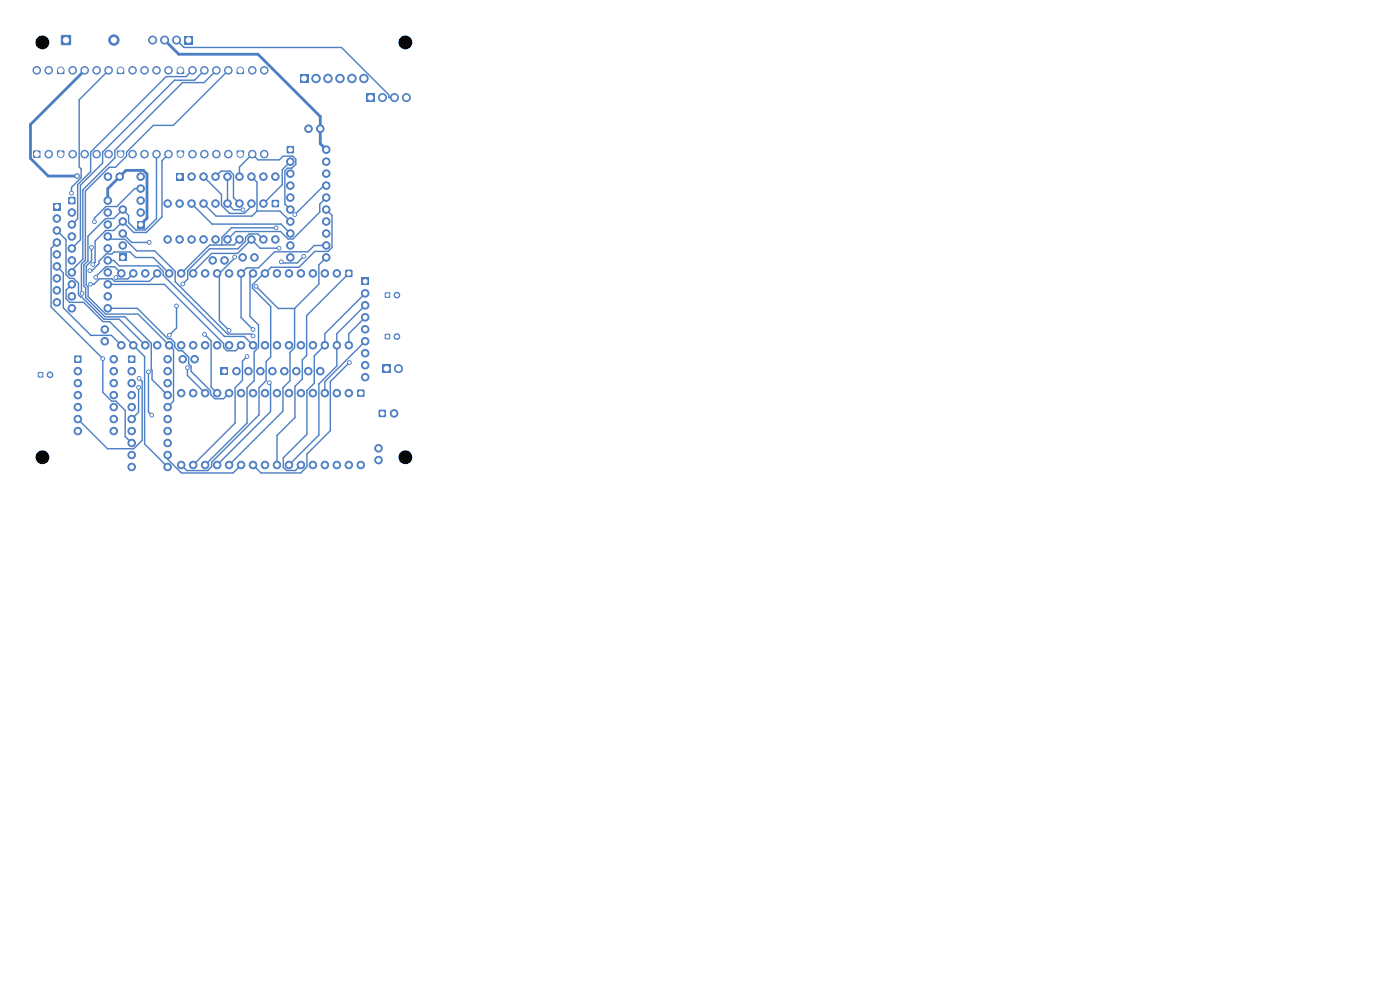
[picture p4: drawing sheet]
<svg xmlns="http://www.w3.org/2000/svg" width="297mm" height="210mm" viewBox="0 0 297 210" stroke-linecap="round" stroke-linejoin="round" font-family="sans-serif">
<path d="M81.7 62.1h1v1h-1z" fill="#4d7fc4"/>
<g fill="#4d7fc4" stroke="#4d7fc4" stroke-width=".21">
<circle cx="84.2" cy="62.6" r=".6"/>
<circle cx="72.1" cy="16.6" r=".9"/>
</g>
<path d="M63.6 15.8h1.8v1.8h-1.8z" fill="#4d7fc4"/>
<g fill="#4d7fc4" stroke="#4d7fc4" stroke-width=".21">
<circle cx="67" cy="16.6" r=".9"/>
<circle cx="69.6" cy="16.6" r=".9"/>
<circle cx="74.7" cy="16.6" r=".9"/>
<circle cx="77.2" cy="16.6" r=".9"/>
</g>
<path d="M77.7 19.9h1.7v1.7h-1.7z" fill="#4d7fc4"/>
<g fill="#4d7fc4" stroke="#4d7fc4" stroke-width=".21">
<circle cx="83.7" cy="20.7" r=".85"/>
<circle cx="86.2" cy="20.7" r=".85"/>
<circle cx="81.1" cy="20.7" r=".85"/>
</g>
<path d="M7.1 32h1.4v1.4h-1.4z" fill="#4d7fc4"/>
<circle cx="10.3" cy="32.7" r=".8" fill="#4d7fc4" stroke="#4d7fc4" stroke-width=".21"/>
<path d="M12.1 32l1.5-.1 .1 .8a.8 .8 0 0 1-.8 .8 .8 .8 0 0 1-.8-.7z" fill="#4d7fc4"/>
<g fill="#4d7fc4" stroke="#4d7fc4" stroke-width=".21">
<circle cx="15.4" cy="32.7" r=".8"/>
<circle cx="18" cy="32.7" r=".8"/>
<circle cx="20.5" cy="32.7" r=".8"/>
<circle cx="23" cy="32.7" r=".8"/>
</g>
<path d="M24.8 32l1.5-.1 .1 .8a.8 .8 0 0 1-.8 .8 .8 .8 0 0 1-.8-.7z" fill="#4d7fc4"/>
<g fill="#4d7fc4" stroke="#4d7fc4" stroke-width=".21">
<circle cx="28.1" cy="32.7" r=".8"/>
<circle cx="30.7" cy="32.7" r=".8"/>
<circle cx="33.2" cy="32.7" r=".8"/>
<circle cx="35.7" cy="32.7" r=".8"/>
</g>
<path d="M37.5 32l1.5-.1 .1 .8a.8 .8 0 0 1-.8 .8 .8 .8 0 0 1-.8-.7z" fill="#4d7fc4"/>
<g fill="#4d7fc4" stroke="#4d7fc4" stroke-width=".21">
<circle cx="40.8" cy="32.7" r=".8"/>
<circle cx="43.4" cy="32.7" r=".8"/>
<circle cx="45.9" cy="32.7" r=".8"/>
<circle cx="48.4" cy="32.7" r=".8"/>
</g>
<path d="M50.2 32l1.5-.1 .1 .8a.8 .8 0 0 1-.8 .8 .8 .8 0 0 1-.8-.8z" fill="#4d7fc4"/>
<g fill="#4d7fc4" stroke="#4d7fc4" stroke-width=".21">
<circle cx="53.5" cy="32.7" r=".8"/>
<circle cx="56.1" cy="32.7" r=".8"/>
<circle cx="56.1" cy="14.9" r=".8"/>
<circle cx="53.5" cy="14.9" r=".8"/>
</g>
<path d="M50.4 14.4a.8 .8 0 0 1 .8-.2 .8 .8 0 0 1 .6 .7l-.1 .8h-1.4l-.1-.1v-.7z" fill="#4d7fc4"/>
<g fill="#4d7fc4" stroke="#4d7fc4" stroke-width=".21">
<circle cx="48.4" cy="14.9" r=".8"/>
<circle cx="45.9" cy="14.9" r=".8"/>
<circle cx="43.4" cy="14.9" r=".8"/>
<circle cx="40.8" cy="14.9" r=".8"/>
</g>
<path d="M37.7 14.4a.8 .8 0 0 1 .8-.2 .8 .8 0 0 1 .6 .7l-.1 .8h-1.4l-.1-.1v-.7z" fill="#4d7fc4"/>
<g fill="#4d7fc4" stroke="#4d7fc4" stroke-width=".21">
<circle cx="35.7" cy="14.9" r=".8"/>
<circle cx="33.2" cy="14.9" r=".8"/>
<circle cx="30.7" cy="14.9" r=".8"/>
<circle cx="28.1" cy="14.9" r=".8"/>
</g>
<path d="M25 14.4a.8 .8 0 0 1 .8-.2 .8 .8 0 0 1 .6 .7l-.1 .8h-1.4l-.1-.1v-.7z" fill="#4d7fc4"/>
<g fill="#4d7fc4" stroke="#4d7fc4" stroke-width=".21">
<circle cx="23" cy="14.9" r=".8"/>
<circle cx="20.5" cy="14.9" r=".8"/>
<circle cx="18" cy="14.9" r=".8"/>
<circle cx="15.4" cy="14.9" r=".8"/>
</g>
<path d="M12.3 14.4a.8 .8 0 0 1 .8-.2 .8 .8 0 0 1 .6 .7l-.1 .8h-1.4l-.1-.1v-.7z" fill="#4d7fc4"/>
<g fill="#4d7fc4" stroke="#4d7fc4" stroke-width=".21">
<circle cx="10.3" cy="14.9" r=".8"/>
<circle cx="7.8" cy="14.9" r=".8"/>
</g>
<path d="M14.5 41.8h1.5v1.5h-1.5z" fill="#4d7fc4"/>
<g fill="#4d7fc4" stroke="#4d7fc4" stroke-width=".21">
<circle cx="15.2" cy="45.1" r=".8"/>
<circle cx="15.2" cy="47.6" r=".8"/>
<circle cx="15.2" cy="50.2" r=".8"/>
<circle cx="15.2" cy="52.7" r=".8"/>
<circle cx="15.2" cy="55.2" r=".8"/>
<circle cx="15.2" cy="57.8" r=".8"/>
<circle cx="15.2" cy="60.3" r=".8"/>
<circle cx="15.2" cy="62.9" r=".8"/>
<circle cx="15.2" cy="65.4" r=".8"/>
<circle cx="22.9" cy="65.4" r=".8"/>
<circle cx="22.9" cy="62.9" r=".8"/>
<circle cx="22.9" cy="60.3" r=".8"/>
<circle cx="22.9" cy="57.8" r=".8"/>
<circle cx="22.9" cy="55.2" r=".8"/>
<circle cx="22.9" cy="52.7" r=".8"/>
<circle cx="22.9" cy="50.2" r=".8"/>
<circle cx="22.9" cy="47.6" r=".8"/>
<circle cx="22.9" cy="45.1" r=".8"/>
<circle cx="22.9" cy="42.5" r=".8"/>
<circle cx="41.3" cy="76.2" r=".8"/>
<circle cx="38.8" cy="76.2" r=".8"/>
</g>
<path d="M25.2 53.8h1.6v1.6h-1.6z" fill="#4d7fc4"/>
<g fill="#4d7fc4" stroke="#4d7fc4" stroke-width=".21">
<circle cx="26" cy="52.1" r=".8"/>
<circle cx="26" cy="49.5" r=".8"/>
<circle cx="26" cy="47" r=".8"/>
<circle cx="26" cy="44.4" r=".8"/>
<circle cx="67.9" cy="27.3" r=".8"/>
<circle cx="65.4" cy="27.3" r=".8"/>
</g>
<path d="M8.1 79h1v1h-1z" fill="#4d7fc4"/>
<g fill="#4d7fc4" stroke="#4d7fc4" stroke-width=".21">
<circle cx="10.6" cy="79.5" r=".6"/>
<circle cx="54" cy="54.6" r=".8"/>
<circle cx="51.5" cy="54.6" r=".8"/>
</g>
<path d="M81.1 77.4h1.7v1.7h-1.7z" fill="#4d7fc4"/>
<circle cx="84.5" cy="78.2" r=".85" fill="#4d7fc4" stroke="#4d7fc4" stroke-width=".21"/>
<path d="M13 7.5h2v2h-2z" fill="#4d7fc4"/>
<circle cx="24.2" cy="8.5" r="1.1" fill="#4d7fc4" stroke="#4d7fc4" stroke-width=".21"/>
<path d="M39.1 7.7h1.7v1.7h-1.7z" fill="#4d7fc4"/>
<g fill="#4d7fc4" stroke="#4d7fc4" stroke-width=".21">
<circle cx="37.5" cy="8.5" r=".85"/>
<circle cx="34.9" cy="8.5" r=".85"/>
<circle cx="32.4" cy="8.5" r=".85"/>
</g>
<path d="M11.3 43h1.6v1.6h-1.6z" fill="#4d7fc4"/>
<g fill="#4d7fc4" stroke="#4d7fc4" stroke-width=".21">
<circle cx="12.1" cy="46.4" r=".8"/>
<circle cx="12.1" cy="48.9" r=".8"/>
<circle cx="12.1" cy="51.4" r=".8"/>
<circle cx="12.1" cy="54" r=".8"/>
<circle cx="12.1" cy="56.5" r=".8"/>
<circle cx="12.1" cy="59.1" r=".8"/>
<circle cx="12.1" cy="61.6" r=".8"/>
<circle cx="12.1" cy="64.1" r=".8"/>
</g>
<path d="M73.3 57.3h1.4v1.4h-1.4z" fill="#4d7fc4"/>
<g fill="#4d7fc4" stroke="#4d7fc4" stroke-width=".21">
<circle cx="71.5" cy="58" r=".8"/>
<circle cx="68.9" cy="58" r=".8"/>
<circle cx="66.4" cy="58" r=".8"/>
<circle cx="63.8" cy="58" r=".8"/>
<circle cx="61.3" cy="58" r=".8"/>
<circle cx="58.8" cy="58" r=".8"/>
<circle cx="56.2" cy="58" r=".8"/>
<circle cx="53.7" cy="58" r=".8"/>
<circle cx="51.1" cy="58" r=".8"/>
<circle cx="48.6" cy="58" r=".8"/>
<circle cx="46.1" cy="58" r=".8"/>
<circle cx="43.5" cy="58" r=".8"/>
<circle cx="41" cy="58" r=".8"/>
<circle cx="38.4" cy="58" r=".8"/>
<circle cx="35.9" cy="58" r=".8"/>
<circle cx="33.4" cy="58" r=".8"/>
<circle cx="30.8" cy="58" r=".8"/>
<circle cx="28.3" cy="58" r=".8"/>
<circle cx="25.7" cy="58" r=".8"/>
<circle cx="25.7" cy="73.2" r=".8"/>
<circle cx="28.3" cy="73.2" r=".8"/>
<circle cx="30.8" cy="73.2" r=".8"/>
<circle cx="33.4" cy="73.2" r=".8"/>
<circle cx="35.9" cy="73.2" r=".8"/>
<circle cx="38.4" cy="73.2" r=".8"/>
<circle cx="41" cy="73.2" r=".8"/>
<circle cx="43.5" cy="73.2" r=".8"/>
<circle cx="46.1" cy="73.2" r=".8"/>
<circle cx="48.6" cy="73.2" r=".8"/>
<circle cx="51.1" cy="73.2" r=".8"/>
<circle cx="53.7" cy="73.2" r=".8"/>
<circle cx="56.2" cy="73.2" r=".8"/>
<circle cx="58.8" cy="73.2" r=".8"/>
<circle cx="61.3" cy="73.2" r=".8"/>
<circle cx="63.8" cy="73.2" r=".8"/>
<circle cx="66.4" cy="73.2" r=".8"/>
<circle cx="68.9" cy="73.2" r=".8"/>
<circle cx="71.5" cy="73.2" r=".8"/>
<circle cx="74" cy="73.2" r=".8"/>
</g>
<path d="M80.4 87h1.4v1.4h-1.4z" fill="#4d7fc4"/>
<g fill="#4d7fc4" stroke="#4d7fc4" stroke-width=".21">
<circle cx="83.6" cy="87.7" r=".8"/>
<circle cx="22.2" cy="72.4" r=".8"/>
<circle cx="22.2" cy="69.9" r=".8"/>
</g>
<path d="M60.9 31h1.4v1.5h-1.4z" fill="#4d7fc4"/>
<g fill="#4d7fc4" stroke="#4d7fc4" stroke-width=".21">
<circle cx="61.6" cy="34.3" r=".8"/>
<circle cx="61.6" cy="36.8" r=".8"/>
<circle cx="61.6" cy="39.4" r=".8"/>
<circle cx="61.6" cy="41.9" r=".8"/>
<circle cx="61.6" cy="44.4" r=".8"/>
<circle cx="61.6" cy="47" r=".8"/>
<circle cx="61.6" cy="49.5" r=".8"/>
<circle cx="61.6" cy="52.1" r=".8"/>
<circle cx="61.6" cy="54.6" r=".8"/>
<circle cx="69.2" cy="54.6" r=".8"/>
<circle cx="69.2" cy="52.1" r=".8"/>
<circle cx="69.2" cy="49.5" r=".8"/>
<circle cx="69.2" cy="47" r=".8"/>
<circle cx="69.2" cy="44.4" r=".8"/>
<circle cx="69.2" cy="41.9" r=".8"/>
<circle cx="69.2" cy="39.4" r=".8"/>
<circle cx="69.2" cy="36.8" r=".8"/>
<circle cx="69.2" cy="34.3" r=".8"/>
<circle cx="69.2" cy="31.7" r=".8"/>
<circle cx="47.6" cy="55.2" r=".8"/>
<circle cx="45.1" cy="55.2" r=".8"/>
</g>
<path d="M37.3 36.7h1.6v1.6h-1.6z" fill="#4d7fc4"/>
<g fill="#4d7fc4" stroke="#4d7fc4" stroke-width=".21">
<circle cx="40.6" cy="37.5" r=".8"/>
<circle cx="43.2" cy="37.5" r=".8"/>
<circle cx="45.7" cy="37.5" r=".8"/>
<circle cx="48.3" cy="37.5" r=".8"/>
<circle cx="50.8" cy="37.5" r=".8"/>
<circle cx="53.3" cy="37.5" r=".8"/>
<circle cx="55.9" cy="37.5" r=".8"/>
<circle cx="58.4" cy="37.5" r=".8"/>
</g>
<path d="M57.7 42.5h1.4v1.4h-1.4z" fill="#4d7fc4"/>
<g fill="#4d7fc4" stroke="#4d7fc4" stroke-width=".21">
<circle cx="55.9" cy="43.2" r=".8"/>
<circle cx="53.3" cy="43.2" r=".8"/>
<circle cx="50.8" cy="43.2" r=".8"/>
<circle cx="48.3" cy="43.2" r=".8"/>
<circle cx="45.7" cy="43.2" r=".8"/>
<circle cx="43.2" cy="43.2" r=".8"/>
<circle cx="40.6" cy="43.2" r=".8"/>
<circle cx="38.1" cy="43.2" r=".8"/>
<circle cx="35.6" cy="43.2" r=".8"/>
<circle cx="35.6" cy="50.8" r=".8"/>
<circle cx="38.1" cy="50.8" r=".8"/>
<circle cx="40.6" cy="50.8" r=".8"/>
<circle cx="43.2" cy="50.8" r=".8"/>
<circle cx="45.7" cy="50.8" r=".8"/>
<circle cx="48.3" cy="50.8" r=".8"/>
<circle cx="50.8" cy="50.8" r=".8"/>
<circle cx="53.3" cy="50.8" r=".8"/>
<circle cx="55.9" cy="50.8" r=".8"/>
<circle cx="58.4" cy="50.8" r=".8"/>
</g>
<path d="M29 46.8h1.6v1.6h-1.6z" fill="#4d7fc4"/>
<g fill="#4d7fc4" stroke="#4d7fc4" stroke-width=".21">
<circle cx="29.8" cy="45.1" r=".8"/>
<circle cx="29.8" cy="42.5" r=".8"/>
<circle cx="29.8" cy="40" r=".8"/>
<circle cx="29.8" cy="37.5" r=".8"/>
</g>
<path d="M27.2 75.5h1.5v1.4h-1.5z" fill="#4d7fc4"/>
<g fill="#4d7fc4" stroke="#4d7fc4" stroke-width=".21">
<circle cx="27.9" cy="78.7" r=".8"/>
<circle cx="27.9" cy="81.3" r=".8"/>
<circle cx="27.9" cy="83.8" r=".8"/>
<circle cx="27.9" cy="86.4" r=".8"/>
<circle cx="27.9" cy="88.9" r=".8"/>
<circle cx="27.9" cy="91.4" r=".8"/>
<circle cx="27.9" cy="94" r=".8"/>
<circle cx="27.9" cy="96.5" r=".8"/>
<circle cx="27.9" cy="99.1" r=".8"/>
<circle cx="35.6" cy="99.1" r=".8"/>
<circle cx="35.6" cy="96.5" r=".8"/>
<circle cx="35.6" cy="94" r=".8"/>
<circle cx="35.6" cy="91.4" r=".8"/>
<circle cx="35.6" cy="88.9" r=".8"/>
<circle cx="35.6" cy="86.4" r=".8"/>
<circle cx="35.6" cy="83.8" r=".8"/>
<circle cx="35.6" cy="81.3" r=".8"/>
<circle cx="35.6" cy="78.7" r=".8"/>
<circle cx="35.6" cy="76.2" r=".8"/>
</g>
<path d="M15.8 75.5h1.4v1.4h-1.4z" fill="#4d7fc4"/>
<g fill="#4d7fc4" stroke="#4d7fc4" stroke-width=".21">
<circle cx="16.5" cy="78.7" r=".8"/>
<circle cx="16.5" cy="81.3" r=".8"/>
<circle cx="16.5" cy="83.8" r=".8"/>
<circle cx="16.5" cy="86.4" r=".8"/>
<circle cx="16.5" cy="88.9" r=".8"/>
<circle cx="16.5" cy="91.4" r=".8"/>
<circle cx="24.1" cy="91.4" r=".8"/>
<circle cx="24.1" cy="88.9" r=".8"/>
<circle cx="24.1" cy="86.4" r=".8"/>
<circle cx="24.1" cy="83.8" r=".8"/>
<circle cx="24.1" cy="81.3" r=".8"/>
<circle cx="24.1" cy="78.7" r=".8"/>
<circle cx="24.1" cy="76.2" r=".8"/>
</g>
<path d="M75.8 82.7h1.5v1.4h-1.5z" fill="#4d7fc4"/>
<g fill="#4d7fc4" stroke="#4d7fc4" stroke-width=".21">
<circle cx="74" cy="83.4" r=".8"/>
<circle cx="71.5" cy="83.4" r=".8"/>
<circle cx="68.9" cy="83.4" r=".8"/>
<circle cx="66.4" cy="83.4" r=".8"/>
<circle cx="63.8" cy="83.4" r=".8"/>
<circle cx="61.3" cy="83.4" r=".8"/>
<circle cx="58.8" cy="83.4" r=".8"/>
<circle cx="56.2" cy="83.4" r=".8"/>
<circle cx="53.7" cy="83.4" r=".8"/>
<circle cx="51.1" cy="83.4" r=".8"/>
<circle cx="48.6" cy="83.4" r=".8"/>
<circle cx="46.1" cy="83.4" r=".8"/>
<circle cx="43.5" cy="83.4" r=".8"/>
<circle cx="41" cy="83.4" r=".8"/>
<circle cx="38.4" cy="83.4" r=".8"/>
<circle cx="38.4" cy="98.6" r=".8"/>
<circle cx="41" cy="98.6" r=".8"/>
<circle cx="43.5" cy="98.6" r=".8"/>
<circle cx="46.1" cy="98.6" r=".8"/>
<circle cx="48.6" cy="98.6" r=".8"/>
<circle cx="51.1" cy="98.6" r=".8"/>
<circle cx="53.7" cy="98.6" r=".8"/>
<circle cx="56.2" cy="98.6" r=".8"/>
<circle cx="58.8" cy="98.6" r=".8"/>
<circle cx="61.3" cy="98.6" r=".8"/>
<circle cx="63.8" cy="98.6" r=".8"/>
<circle cx="66.4" cy="98.6" r=".8"/>
<circle cx="68.9" cy="98.6" r=".8"/>
<circle cx="71.5" cy="98.6" r=".8"/>
<circle cx="74" cy="98.6" r=".8"/>
<circle cx="76.5" cy="98.6" r=".8"/>
</g>
<path d="M46.8 77.9h1.6v1.6h-1.6z" fill="#4d7fc4"/>
<g fill="#4d7fc4" stroke="#4d7fc4" stroke-width=".21">
<circle cx="50.2" cy="78.7" r=".8"/>
<circle cx="52.7" cy="78.7" r=".8"/>
<circle cx="55.2" cy="78.7" r=".8"/>
<circle cx="57.8" cy="78.7" r=".8"/>
<circle cx="60.3" cy="78.7" r=".8"/>
<circle cx="62.9" cy="78.7" r=".8"/>
<circle cx="65.4" cy="78.7" r=".8"/>
<circle cx="67.9" cy="78.7" r=".8"/>
<circle cx="80.3" cy="97.6" r=".8"/>
<circle cx="80.3" cy="95.1" r=".8"/>
<circle cx="25.4" cy="37.5" r=".8"/>
<circle cx="22.9" cy="37.5" r=".8"/>
</g>
<path d="M76.7 58.9h1.6v1.6h-1.6z" fill="#4d7fc4"/>
<g fill="#4d7fc4" stroke="#4d7fc4" stroke-width=".21">
<circle cx="77.5" cy="62.2" r=".8"/>
<circle cx="77.5" cy="64.8" r=".8"/>
<circle cx="77.5" cy="67.3" r=".8"/>
<circle cx="77.5" cy="69.8" r=".8"/>
<circle cx="77.5" cy="72.4" r=".8"/>
<circle cx="77.5" cy="74.9" r=".8"/>
<circle cx="77.5" cy="77.5" r=".8"/>
<circle cx="77.5" cy="80" r=".8"/>
</g>
<path d="M81.7 70.9h1v1h-1z" fill="#4d7fc4"/>
<g fill="#4d7fc4" stroke="#4d7fc4" stroke-width=".21">
<circle cx="84.2" cy="71.4" r=".6"/>
<circle cx="16.4" cy="37.3" r=".5"/>
<circle cx="74.1" cy="76.9" r=".4"/>
<circle cx="53.7" cy="71.3" r=".4"/>
<circle cx="29.4" cy="82.2" r=".4"/>
<circle cx="19.4" cy="52.5" r=".4"/>
<circle cx="59.2" cy="52.6" r=".4"/>
<circle cx="43.4" cy="70.9" r=".4"/>
<circle cx="62.5" cy="45.5" r=".4"/>
<circle cx="58.6" cy="48.3" r=".4"/>
<circle cx="39.8" cy="78" r=".4"/>
<circle cx="49.8" cy="54.5" r=".4"/>
<circle cx="48.6" cy="70.1" r=".4"/>
<circle cx="52.4" cy="75.6" r=".4"/>
<circle cx="59.7" cy="55.5" r=".4"/>
<circle cx="64.5" cy="54.4" r=".4"/>
<circle cx="57.1" cy="81.2" r=".4"/>
<circle cx="53.7" cy="69.9" r=".4"/>
<circle cx="54.3" cy="60.7" r=".4"/>
<circle cx="37.5" cy="64.9" r=".4"/>
<circle cx="31.5" cy="78.9" r=".4"/>
<circle cx="35.9" cy="71.1" r=".4"/>
<circle cx="32.2" cy="88.1" r=".4"/>
<circle cx="38.8" cy="60.2" r=".4"/>
<circle cx="19.1" cy="57.4" r=".4"/>
<circle cx="20.3" cy="58.8" r=".4"/>
<circle cx="19.7" cy="56.1" r=".4"/>
<circle cx="21.8" cy="76.1" r=".4"/>
<circle cx="24.6" cy="58.9" r=".4"/>
<circle cx="19.2" cy="60.3" r=".4"/>
<circle cx="17.4" cy="62.2" r=".4"/>
<circle cx="51.5" cy="44.5" r=".4"/>
<circle cx="20" cy="47" r=".4"/>
<circle cx="15.2" cy="41" r=".4"/>
<circle cx="31.7" cy="51.4" r=".4"/>
<circle cx="29.5" cy="80.3" r=".4"/>
</g>
<path d="M18 14.9l-11.5 11.5v7.2l3.7 3.7h6.2M34.9 8.5l3 3h16.8l13.2 13.2v5.8l1.3 1.3M22.9 42.5v-2.5l3.8-3.9h3.7l.8 .8v9.4l-1.4 1.3" fill="none" stroke="#4d7fc4" stroke-width=".6"/>
<g fill="none" stroke="#4d7fc4" stroke-width=".3">
<path d="M23 14.9l-6.2 6.3v14.2l.4 .4v1.9l-2 2v1.3M37.5 8.5l1.5 1.6h33.4l10.1 10v.6h1.2M40.8 14.9l-1.3 1.3h-4.2l-16.1 16.1v4.1l-2.7 2.8v7.2l-1.3 1.2M43.4 14.9l-2.1 2.1h-4.3l-15.2 15.3v2.3l-4.7 4.7v11.6l-1.9 1.8M45.9 14.9l-2.6 2.6h-4.6l-14.3 14.4v1.6l-6.8 6.8v14.7l-2.4 2.3v.5M48.4 14.9l-11.6 11.7h-4.3l-5.7 5.7v.8l-2.3 2.4h-1.3l-5.1 5v14.7l-.8 .8v6.1l.1 .1M33.2 32.7v13.7l-2.4 2.4h-2l-1.5-1.6v-1.5l-1.3-1.2-1.9 1.9h-1.7l-3.7 3.7v5.3l-.9 .8v4.5l.4 .4v2l4.1 4.1h4.2l5.6 5.6v5.6l.2 .2v1.9l3.3 3.3M35.7 32.7l-1.3 1.4v11.9l-3.3 3.3h-2.7l-2.4-2.3-1.9 1.9h-1.7l-2.2 2.2v4.5l-.5 .5M43.2 37.5l3.8 3.8v2.3l1.7 1.7h3.1l1.5-1.5v-.6M45.7 37.5l1.2-1.2h1.9l.7 .7v4.9l1.3 1.3M48.3 37.5v5.7l1.3 1.3h1.9M50.8 37.5v-2.1l2.7-2.7 1.2 1.2h4.6l.7-.8h2.1l.7 .7v1l-.9 .9h-.9l-.6 .6v7l1.2 1.2"/>
<path d="M53.3 37.5l1.2 1.1v6.2M61.6 34.3l-1.7 1.7v3.2l-4 4M69.2 39.4h-.5l-6.2 6.1M12.1 48.9l1.9 1.9v7.4l.8 .9h.8l1.1 1v2.5l.4 .4h.2l4.8 4.7h3.2l5.5 5.5M12.1 51.4l-1.3 1.3v12.4l11 11v7.1l1.9 1.9h.9l2 2v5.5l1.3 1.4M12.1 56.5l1.3 1.4v7.4l5.9 5.8h4.3l2.1 2.1M19.1 57.4h.4l1.5-1.5v-.5l1.5-1.5h1.3l.4-.5h3.4l1.2 1.2h3.7l3.4 3.4M19.4 52.5v2.8l-1.1 1.1v4.1l.4 .4v2l3.7 3.7h6.9l7.5 7.6v10.9l-1.2 1.3M22.9 55.2h1.2l1.2 1.2h8.2l1.1 1.1v.9l13 13h4.2l1.9 1.8M22.9 50.2l.5 .5h3.1l2.5 2.5h3.8l4.4 4.4v2.1l11.1 11.2h5l.4 .4M25.7 58l-1.4-1.4h-1.9l-2.1 2.2M26 49.5l1.9 1.9h3.8"/>
<path d="M28.3 58l-1.2 1.2h-2.2l-.3-.3M29.8 40h-1.2l-3.8 3.8h-2.3l-2.5 2.5v.7M33.4 58l-1.7 1.7h-7.4l-.5-.6h-2.7l-1.2 1.2h-.7M40.6 43.2l4.4 4.3h14.6M43.2 43.2l2.6 2.6h7.6l1.1-1M46.1 58h.4M46.5 58v10l2.1 2.1M49.8 54.5v.3l-3.3 3.2M50.8 50.8l-1.2 1.2h-5.1l-6.1 6M53.7 58l-.7 .6v8.5l1.8 1.8v4.8l-.9 .9v6.2l-1.5 1.5v7.5l-8.9 8.8M54.5 44.8h4.9l2.2 2.2M55.9 50.8l-1.2-1.2h-1.9l-.7 .8v.8l-1.6 1.6h-6l-4.7 4.6v1.8l-1 1"/>
<path d="M58.6 48.3h-9.5l-2 2v1.7M59.2 52.6h-4l-1.9-1.8-2.9 3h-5.5l-3.9 3.9v.3M59.6 47.5h.1M59.6 47.5l2 2M64.5 54.4l-1.5 1.4h-3.1l-.2-.3M69.2 44.5l1.2 1.2v6.8l-.8 .8h-2.8l-3.4 3.4h-5.9l-1.3 1.3h-.2l-2.4 2.4v.7l3.8 3.9v10.7l-.9 1v4.1l-1.6 1.5v5.7l-10 10.1v.9l-.8 .8h-4.5l-1.2-1.2M69.2 54.6l-1.6 1.6v4.1l-5.1 5.1M69.2 41.9l-1.4 1.4v1.7l-5.7 5.7h-1l-1.6-1.6h-9.6l-1.6 1.7M69.2 52.1h-2.5l-1.4 1.3h-7l-3.5 3.4h-2.5l-1.2 1.2v9.4l2.6 2.5M74 58l-9 9v8.4l-.9 .9v4.1l-1.5 1.6v6.6l-3.8 3.8v6.2M15.2 60.3l-1.2 1.2v1.8l.8 .8h3l4.1 4.1h1.4l7.4 7.4v18.6l4.9 4.9M22.9 65.4h6.2l6.5 6.5h.6l.9 .8v.9l.8 .8h.8l1.3 1.4v1.4l.5 .5v1.1l4.2 4.1v.8l.9 .9h1.8l1.2-1.2"/>
<path d="M22.9 60.3h12l12.5 12.6v.8l.7 .7h1.9l1.1-1.2M31.5 78.9v8.5l.7 .7M37.5 64.9v4.7l-1.6 1.5M39.8 78v1.6l3.7 3.8M43.4 70.9l1.4 1.4v9.8l1.3 1.3M52.4 75.6l-1 1v4.1l-1.5 1.6v7.5l-8.9 8.8M54.3 60.7l4.7 4.7h3.5M62.5 65.4v8.4l-1 .9v6.1l-1.5 1.5v4.9l-11.4 11.4M74.1 76.9l-4 4v10.5l-5 4.9v2.7l-1.3 1.3h-8.4l-1.7-1.7M77.5 67.3l-3.5 3.5v2.4M77.5 62.2l-8.6 8.6v2.4l-2.2 2.3v5.8l-1.6 1.6v9.2l-5 5v2l.7 .7h1.9l1.1-1.2M77.5 72.4l-8.6 8.5v2.5"/>
<path d="M77.5 64.8l-6 6v6.8l-3.9 3.8v10.9l-6.3 6.3M29.4 82.2v5.2l-1.5 1.5M29.5 80.3l.7 .6v12.5l-1.8 1.8h-5.6l-6.3-6.3M35.6 96.5v.9l2.9 2.9h11l1.6-1.7M57.1 81.2l.3 .3v5.8l-11.3 11.3"/>
</g>
<g fill="#fff" stroke="#fff" stroke-width=".21">
<circle cx="16.4" cy="37.3" r=".25"/>
<circle cx="74.1" cy="76.9" r=".2"/>
<circle cx="53.7" cy="71.3" r=".2"/>
<circle cx="29.4" cy="82.2" r=".2"/>
<circle cx="19.4" cy="52.5" r=".2"/>
<circle cx="59.2" cy="52.6" r=".2"/>
<circle cx="43.4" cy="70.9" r=".2"/>
<circle cx="62.5" cy="45.5" r=".2"/>
<circle cx="58.6" cy="48.3" r=".2"/>
<circle cx="39.8" cy="78" r=".2"/>
<circle cx="49.8" cy="54.5" r=".2"/>
<circle cx="48.6" cy="70.1" r=".2"/>
<circle cx="52.4" cy="75.6" r=".2"/>
<circle cx="59.7" cy="55.5" r=".2"/>
<circle cx="64.5" cy="54.4" r=".2"/>
<circle cx="57.1" cy="81.2" r=".2"/>
<circle cx="53.7" cy="69.9" r=".2"/>
<circle cx="54.3" cy="60.7" r=".2"/>
<circle cx="37.5" cy="64.9" r=".2"/>
<circle cx="31.5" cy="78.9" r=".2"/>
<circle cx="35.9" cy="71.1" r=".2"/>
<circle cx="32.2" cy="88.1" r=".2"/>
<circle cx="38.8" cy="60.2" r=".2"/>
<circle cx="19.1" cy="57.4" r=".2"/>
<circle cx="20.3" cy="58.8" r=".2"/>
<circle cx="19.7" cy="56.1" r=".2"/>
<circle cx="21.8" cy="76.1" r=".2"/>
<circle cx="24.6" cy="58.9" r=".2"/>
<circle cx="19.2" cy="60.3" r=".2"/>
<circle cx="17.4" cy="62.2" r=".2"/>
<circle cx="51.5" cy="44.5" r=".2"/>
<circle cx="20" cy="47" r=".2"/>
<circle cx="15.2" cy="41" r=".2"/>
<circle cx="31.7" cy="51.4" r=".2"/>
<circle cx="29.5" cy="80.3" r=".2"/>
<circle cx="82.2" cy="62.6" r=".3"/>
<circle cx="84.2" cy="62.6" r=".3"/>
<circle cx="72.1" cy="16.7" r=".5"/>
<circle cx="64.5" cy="16.7" r=".5"/>
<circle cx="67" cy="16.7" r=".5"/>
<circle cx="69.6" cy="16.7" r=".5"/>
<circle cx="74.7" cy="16.7" r=".5"/>
<circle cx="77.2" cy="16.7" r=".5"/>
<circle cx="78.6" cy="20.7" r=".5"/>
<circle cx="83.7" cy="20.7" r=".5"/>
<circle cx="86.2" cy="20.7" r=".5"/>
<circle cx="81.1" cy="20.7" r=".5"/>
<circle cx="7.8" cy="32.7" r=".5"/>
<circle cx="10.3" cy="32.7" r=".5"/>
<circle cx="12.9" cy="32.7" r=".5"/>
<circle cx="15.4" cy="32.7" r=".5"/>
<circle cx="18" cy="32.7" r=".5"/>
<circle cx="20.5" cy="32.7" r=".5"/>
<circle cx="23" cy="32.7" r=".5"/>
<circle cx="25.6" cy="32.7" r=".5"/>
<circle cx="28.1" cy="32.7" r=".5"/>
<circle cx="30.7" cy="32.7" r=".5"/>
<circle cx="33.2" cy="32.7" r=".5"/>
<circle cx="35.7" cy="32.7" r=".5"/>
<circle cx="38.3" cy="32.7" r=".5"/>
<circle cx="40.8" cy="32.7" r=".5"/>
<circle cx="43.4" cy="32.7" r=".5"/>
<circle cx="45.9" cy="32.7" r=".5"/>
<circle cx="48.4" cy="32.7" r=".5"/>
<circle cx="51" cy="32.7" r=".5"/>
<circle cx="53.5" cy="32.7" r=".5"/>
<circle cx="56.1" cy="32.7" r=".5"/>
<circle cx="56.1" cy="14.9" r=".5"/>
<circle cx="53.5" cy="14.9" r=".5"/>
<circle cx="51" cy="14.9" r=".5"/>
<circle cx="48.4" cy="14.9" r=".5"/>
<circle cx="45.9" cy="14.9" r=".5"/>
<circle cx="43.4" cy="14.9" r=".5"/>
<circle cx="40.8" cy="14.9" r=".5"/>
<circle cx="38.3" cy="14.9" r=".5"/>
<circle cx="35.7" cy="14.9" r=".5"/>
<circle cx="33.2" cy="14.9" r=".5"/>
<circle cx="30.7" cy="14.9" r=".5"/>
<circle cx="28.1" cy="14.9" r=".5"/>
<circle cx="25.6" cy="14.9" r=".5"/>
<circle cx="23" cy="14.9" r=".5"/>
<circle cx="20.5" cy="14.9" r=".5"/>
<circle cx="18" cy="14.9" r=".5"/>
<circle cx="15.4" cy="14.9" r=".5"/>
<circle cx="12.9" cy="14.9" r=".5"/>
<circle cx="10.3" cy="14.9" r=".5"/>
<circle cx="7.8" cy="14.9" r=".5"/>
<circle cx="15.2" cy="42.5" r=".4"/>
<circle cx="15.2" cy="45.1" r=".4"/>
<circle cx="15.2" cy="47.6" r=".4"/>
<circle cx="15.2" cy="50.2" r=".4"/>
<circle cx="15.2" cy="52.7" r=".4"/>
<circle cx="15.2" cy="55.2" r=".4"/>
<circle cx="15.2" cy="57.8" r=".4"/>
<circle cx="15.2" cy="60.3" r=".4"/>
<circle cx="15.2" cy="62.9" r=".4"/>
<circle cx="15.2" cy="65.4" r=".4"/>
<circle cx="22.9" cy="65.4" r=".4"/>
<circle cx="22.9" cy="62.9" r=".4"/>
<circle cx="22.9" cy="60.3" r=".4"/>
<circle cx="22.9" cy="57.8" r=".4"/>
<circle cx="22.9" cy="55.2" r=".4"/>
<circle cx="22.9" cy="52.7" r=".4"/>
<circle cx="22.9" cy="50.2" r=".4"/>
<circle cx="22.9" cy="47.6" r=".4"/>
<circle cx="22.9" cy="45.1" r=".4"/>
<circle cx="22.9" cy="42.5" r=".4"/>
<circle cx="41.3" cy="76.2" r=".4"/>
<circle cx="38.8" cy="76.2" r=".4"/>
<circle cx="26" cy="54.6" r=".4"/>
<circle cx="26" cy="52.1" r=".4"/>
<circle cx="26" cy="49.5" r=".4"/>
<circle cx="26" cy="47" r=".4"/>
<circle cx="26" cy="44.5" r=".4"/>
<circle cx="67.9" cy="27.3" r=".4"/>
<circle cx="65.4" cy="27.3" r=".4"/>
<circle cx="8.6" cy="79.5" r=".3"/>
<circle cx="10.6" cy="79.5" r=".3"/>
<circle cx="54" cy="54.6" r=".4"/>
<circle cx="51.5" cy="54.6" r=".4"/>
<circle cx="82" cy="78.2" r=".5"/>
<circle cx="84.5" cy="78.2" r=".5"/>
<circle cx="14" cy="8.5" r=".55"/>
<circle cx="24.2" cy="8.5" r=".55"/>
<circle cx="40" cy="8.5" r=".5"/>
<circle cx="37.5" cy="8.5" r=".5"/>
<circle cx="34.9" cy="8.5" r=".5"/>
<circle cx="32.4" cy="8.5" r=".5"/>
<circle cx="12.1" cy="43.8" r=".4"/>
<circle cx="12.1" cy="46.4" r=".4"/>
<circle cx="12.1" cy="48.9" r=".4"/>
<circle cx="12.1" cy="51.4" r=".4"/>
<circle cx="12.1" cy="54" r=".4"/>
<circle cx="12.1" cy="56.5" r=".4"/>
<circle cx="12.1" cy="59.1" r=".4"/>
<circle cx="12.1" cy="61.6" r=".4"/>
<circle cx="12.1" cy="64.1" r=".4"/>
<circle cx="74" cy="58" r=".4"/>
<circle cx="71.5" cy="58" r=".4"/>
<circle cx="68.9" cy="58" r=".4"/>
<circle cx="66.4" cy="58" r=".4"/>
<circle cx="63.8" cy="58" r=".4"/>
<circle cx="61.3" cy="58" r=".4"/>
<circle cx="58.8" cy="58" r=".4"/>
<circle cx="56.2" cy="58" r=".4"/>
<circle cx="53.7" cy="58" r=".4"/>
<circle cx="51.1" cy="58" r=".4"/>
<circle cx="48.6" cy="58" r=".4"/>
<circle cx="46.1" cy="58" r=".4"/>
<circle cx="43.5" cy="58" r=".4"/>
<circle cx="41" cy="58" r=".4"/>
<circle cx="38.4" cy="58" r=".4"/>
<circle cx="35.9" cy="58" r=".4"/>
<circle cx="33.4" cy="58" r=".4"/>
<circle cx="30.8" cy="58" r=".4"/>
<circle cx="28.3" cy="58" r=".4"/>
<circle cx="25.7" cy="58" r=".4"/>
<circle cx="25.7" cy="73.2" r=".4"/>
<circle cx="28.3" cy="73.2" r=".4"/>
<circle cx="30.8" cy="73.2" r=".4"/>
<circle cx="33.4" cy="73.2" r=".4"/>
<circle cx="35.9" cy="73.2" r=".4"/>
<circle cx="38.4" cy="73.2" r=".4"/>
<circle cx="41" cy="73.2" r=".4"/>
<circle cx="43.5" cy="73.2" r=".4"/>
<circle cx="46.1" cy="73.2" r=".4"/>
<circle cx="48.6" cy="73.2" r=".4"/>
<circle cx="51.1" cy="73.2" r=".4"/>
<circle cx="53.7" cy="73.2" r=".4"/>
<circle cx="56.2" cy="73.2" r=".4"/>
<circle cx="58.8" cy="73.2" r=".4"/>
<circle cx="61.3" cy="73.2" r=".4"/>
<circle cx="63.8" cy="73.2" r=".4"/>
<circle cx="66.4" cy="73.2" r=".4"/>
<circle cx="68.9" cy="73.2" r=".4"/>
<circle cx="71.5" cy="73.2" r=".4"/>
<circle cx="74" cy="73.2" r=".4"/>
<circle cx="81.1" cy="87.7" r=".4"/>
<circle cx="83.6" cy="87.7" r=".4"/>
<circle cx="22.2" cy="72.4" r=".4"/>
<circle cx="22.2" cy="69.9" r=".4"/>
<circle cx="61.6" cy="31.8" r=".4"/>
<circle cx="61.6" cy="34.3" r=".4"/>
<circle cx="61.6" cy="36.8" r=".4"/>
<circle cx="61.6" cy="39.4" r=".4"/>
<circle cx="61.6" cy="41.9" r=".4"/>
<circle cx="61.6" cy="44.5" r=".4"/>
<circle cx="61.6" cy="47" r=".4"/>
<circle cx="61.6" cy="49.5" r=".4"/>
<circle cx="61.6" cy="52.1" r=".4"/>
<circle cx="61.6" cy="54.6" r=".4"/>
<circle cx="69.2" cy="54.6" r=".4"/>
<circle cx="69.2" cy="52.1" r=".4"/>
<circle cx="69.2" cy="49.5" r=".4"/>
<circle cx="69.2" cy="47" r=".4"/>
<circle cx="69.2" cy="44.5" r=".4"/>
<circle cx="69.2" cy="41.9" r=".4"/>
<circle cx="69.2" cy="39.4" r=".4"/>
<circle cx="69.2" cy="36.8" r=".4"/>
<circle cx="69.2" cy="34.3" r=".4"/>
<circle cx="69.2" cy="31.8" r=".4"/>
<circle cx="47.6" cy="55.2" r=".4"/>
<circle cx="45.1" cy="55.2" r=".4"/>
<circle cx="38.1" cy="37.5" r=".4"/>
<circle cx="40.6" cy="37.5" r=".4"/>
<circle cx="43.2" cy="37.5" r=".4"/>
<circle cx="45.7" cy="37.5" r=".4"/>
<circle cx="48.3" cy="37.5" r=".4"/>
<circle cx="50.8" cy="37.5" r=".4"/>
<circle cx="53.3" cy="37.5" r=".4"/>
<circle cx="55.9" cy="37.5" r=".4"/>
<circle cx="58.4" cy="37.5" r=".4"/>
<circle cx="58.4" cy="43.2" r=".4"/>
<circle cx="55.9" cy="43.2" r=".4"/>
<circle cx="53.3" cy="43.2" r=".4"/>
<circle cx="50.8" cy="43.2" r=".4"/>
<circle cx="48.3" cy="43.2" r=".4"/>
<circle cx="45.7" cy="43.2" r=".4"/>
<circle cx="43.2" cy="43.2" r=".4"/>
<circle cx="40.6" cy="43.2" r=".4"/>
<circle cx="38.1" cy="43.2" r=".4"/>
<circle cx="35.6" cy="43.2" r=".4"/>
<circle cx="35.6" cy="50.8" r=".4"/>
<circle cx="38.1" cy="50.8" r=".4"/>
<circle cx="40.6" cy="50.8" r=".4"/>
<circle cx="43.2" cy="50.8" r=".4"/>
<circle cx="45.7" cy="50.8" r=".4"/>
<circle cx="48.3" cy="50.8" r=".4"/>
<circle cx="50.8" cy="50.8" r=".4"/>
<circle cx="53.3" cy="50.8" r=".4"/>
<circle cx="55.9" cy="50.8" r=".4"/>
<circle cx="58.4" cy="50.8" r=".4"/>
<circle cx="29.8" cy="47.6" r=".4"/>
<circle cx="29.8" cy="45.1" r=".4"/>
<circle cx="29.8" cy="42.5" r=".4"/>
<circle cx="29.8" cy="40" r=".4"/>
<circle cx="29.8" cy="37.5" r=".4"/>
<circle cx="27.9" cy="76.2" r=".4"/>
<circle cx="27.9" cy="78.7" r=".4"/>
<circle cx="27.9" cy="81.3" r=".4"/>
<circle cx="27.9" cy="83.8" r=".4"/>
<circle cx="27.9" cy="86.4" r=".4"/>
<circle cx="27.9" cy="88.9" r=".4"/>
<circle cx="27.9" cy="91.4" r=".4"/>
<circle cx="27.9" cy="94" r=".4"/>
<circle cx="27.9" cy="96.5" r=".4"/>
<circle cx="27.9" cy="99.1" r=".4"/>
<circle cx="35.6" cy="99.1" r=".4"/>
<circle cx="35.6" cy="96.5" r=".4"/>
<circle cx="35.6" cy="94" r=".4"/>
<circle cx="35.6" cy="91.4" r=".4"/>
<circle cx="35.6" cy="88.9" r=".4"/>
<circle cx="35.6" cy="86.4" r=".4"/>
<circle cx="35.6" cy="83.8" r=".4"/>
<circle cx="35.6" cy="81.3" r=".4"/>
<circle cx="35.6" cy="78.7" r=".4"/>
<circle cx="35.6" cy="76.2" r=".4"/>
<circle cx="16.5" cy="76.2" r=".4"/>
<circle cx="16.5" cy="78.7" r=".4"/>
<circle cx="16.5" cy="81.3" r=".4"/>
<circle cx="16.5" cy="83.8" r=".4"/>
<circle cx="16.5" cy="86.4" r=".4"/>
<circle cx="16.5" cy="88.9" r=".4"/>
<circle cx="16.5" cy="91.4" r=".4"/>
<circle cx="24.1" cy="91.4" r=".4"/>
<circle cx="24.1" cy="88.9" r=".4"/>
<circle cx="24.1" cy="86.4" r=".4"/>
<circle cx="24.1" cy="83.8" r=".4"/>
<circle cx="24.1" cy="81.3" r=".4"/>
<circle cx="24.1" cy="78.7" r=".4"/>
<circle cx="24.1" cy="76.2" r=".4"/>
<circle cx="76.5" cy="83.4" r=".4"/>
<circle cx="74" cy="83.4" r=".4"/>
<circle cx="71.5" cy="83.4" r=".4"/>
<circle cx="68.9" cy="83.4" r=".4"/>
<circle cx="66.4" cy="83.4" r=".4"/>
<circle cx="63.8" cy="83.4" r=".4"/>
<circle cx="61.3" cy="83.4" r=".4"/>
<circle cx="58.8" cy="83.4" r=".4"/>
<circle cx="56.2" cy="83.4" r=".4"/>
<circle cx="53.7" cy="83.4" r=".4"/>
<circle cx="51.1" cy="83.4" r=".4"/>
<circle cx="48.6" cy="83.4" r=".4"/>
<circle cx="46.1" cy="83.4" r=".4"/>
<circle cx="43.5" cy="83.4" r=".4"/>
<circle cx="41" cy="83.4" r=".4"/>
<circle cx="38.4" cy="83.4" r=".4"/>
<circle cx="38.4" cy="98.6" r=".4"/>
<circle cx="41" cy="98.6" r=".4"/>
<circle cx="43.5" cy="98.6" r=".4"/>
<circle cx="46.1" cy="98.6" r=".4"/>
<circle cx="48.6" cy="98.6" r=".4"/>
<circle cx="51.1" cy="98.6" r=".4"/>
<circle cx="53.7" cy="98.6" r=".4"/>
<circle cx="56.2" cy="98.6" r=".4"/>
<circle cx="58.8" cy="98.6" r=".4"/>
<circle cx="61.3" cy="98.6" r=".4"/>
<circle cx="63.8" cy="98.6" r=".4"/>
<circle cx="66.4" cy="98.6" r=".4"/>
<circle cx="68.9" cy="98.6" r=".4"/>
<circle cx="71.5" cy="98.6" r=".4"/>
<circle cx="74" cy="98.6" r=".4"/>
<circle cx="76.5" cy="98.6" r=".4"/>
<circle cx="47.6" cy="78.7" r=".4"/>
<circle cx="50.2" cy="78.7" r=".4"/>
<circle cx="52.7" cy="78.7" r=".4"/>
<circle cx="55.2" cy="78.7" r=".4"/>
<circle cx="57.8" cy="78.7" r=".4"/>
<circle cx="60.3" cy="78.7" r=".4"/>
<circle cx="62.9" cy="78.7" r=".4"/>
<circle cx="65.4" cy="78.7" r=".4"/>
<circle cx="67.9" cy="78.7" r=".4"/>
<circle cx="80.3" cy="97.6" r=".4"/>
<circle cx="80.3" cy="95.1" r=".4"/>
<circle cx="25.4" cy="37.5" r=".4"/>
<circle cx="22.9" cy="37.5" r=".4"/>
<circle cx="77.5" cy="59.7" r=".4"/>
<circle cx="77.5" cy="62.2" r=".4"/>
<circle cx="77.5" cy="64.8" r=".4"/>
<circle cx="77.5" cy="67.3" r=".4"/>
<circle cx="77.5" cy="69.9" r=".4"/>
<circle cx="77.5" cy="72.4" r=".4"/>
<circle cx="77.5" cy="74.9" r=".4"/>
<circle cx="77.5" cy="77.5" r=".4"/>
<circle cx="77.5" cy="80" r=".4"/>
<circle cx="82.2" cy="71.4" r=".3"/>
<circle cx="84.2" cy="71.4" r=".3"/>
</g>
<g fill="#000" stroke="#000" stroke-width=".21">
<circle cx="9" cy="9" r="1.35"/>
<circle cx="86" cy="9" r="1.35"/>
<circle cx="9" cy="97" r="1.35"/>
<circle cx="86" cy="97" r="1.35"/>
</g>
</svg>
